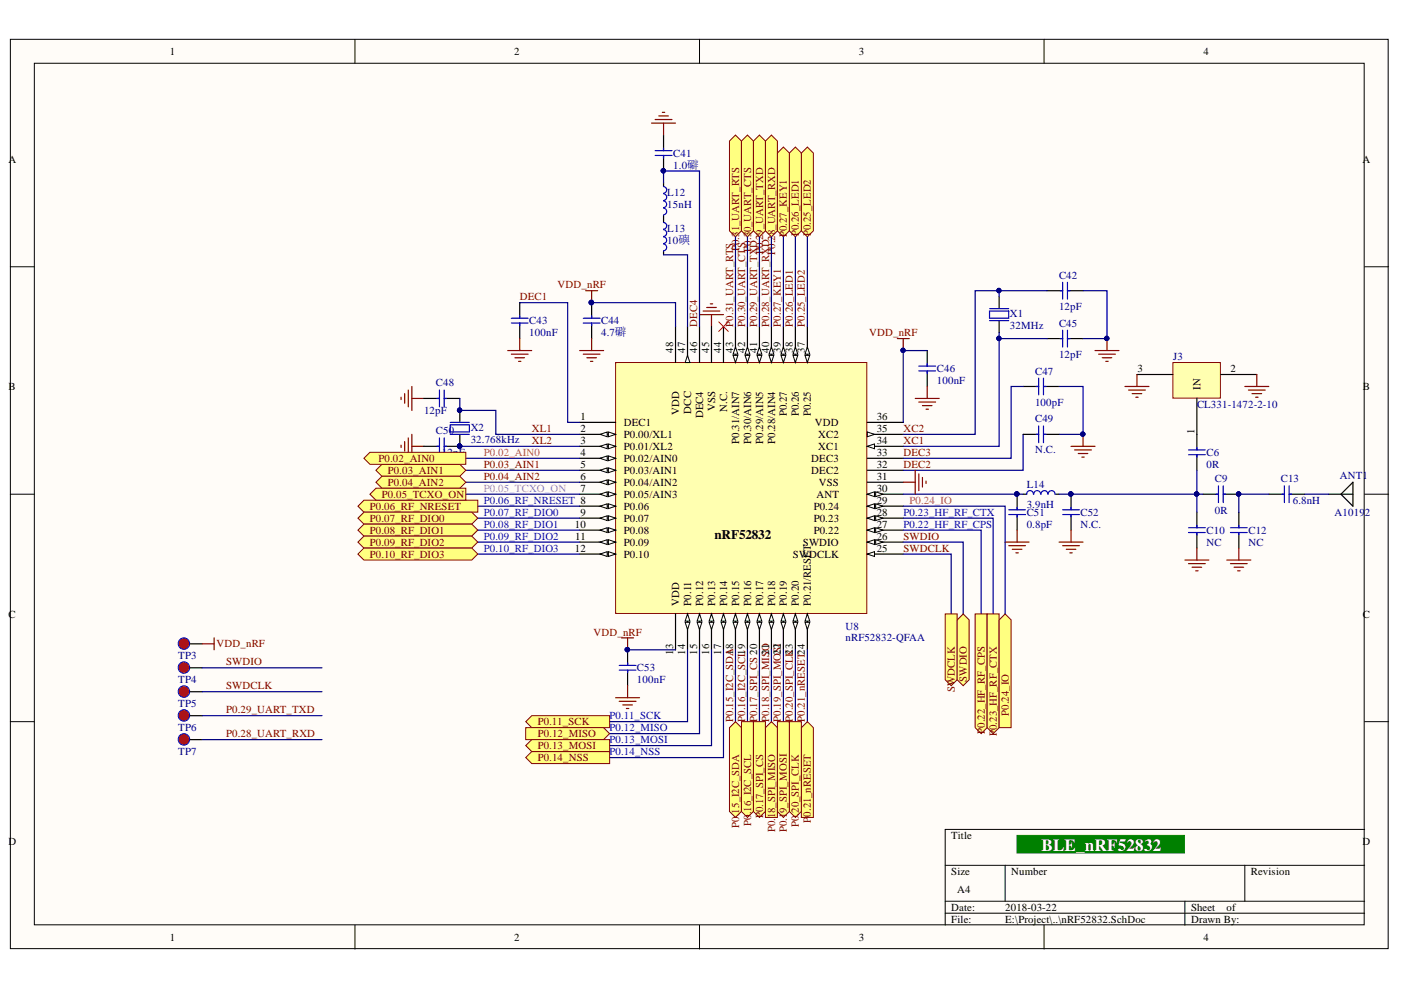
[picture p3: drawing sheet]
<svg xmlns="http://www.w3.org/2000/svg" width="297mm" height="210mm" viewBox="0 0 297 210" stroke-linecap="round" stroke-linejoin="round" font-family="sans-serif">
<defs><g id="words">
<text font-size="3.6" fill="#fff" x="220.8" y="180.4">BLE_nRF52832</text>
<text font-size="2.8" x="151.5" y="114.4">nRF52832</text>
<g font-size="2.3">
<text x="36" y="11.6">1</text>
<text x="109" y="11.6">2</text>
<text x="182.1" y="11.6">3</text>
<text x="255.1" y="11.6">4</text>
<text x="1.8" y="34.5">A</text>
<text x="288.9" y="34.5">A</text>
<text x="142.8" y="74.8" transform="rotate(-90 142.8 74.8)">48</text>
<text x="145.3" y="74.8" transform="rotate(-90 145.3 74.8)">47</text>
<text x="147.8" y="74.8" transform="rotate(-90 147.8 74.8)">46</text>
<text x="150.4" y="74.8" transform="rotate(-90 150.4 74.8)">45</text>
<text x="152.9" y="74.8" transform="rotate(-90 152.9 74.8)">44</text>
<text x="155.4" y="74.8" transform="rotate(-90 155.4 74.8)">43</text>
<text x="158" y="74.8" transform="rotate(-90 158 74.8)">42</text>
<text x="160.5" y="74.8" transform="rotate(-90 160.5 74.8)">41</text>
<text x="163" y="74.8" transform="rotate(-90 163 74.8)">40</text>
<text x="165.6" y="74.8" transform="rotate(-90 165.6 74.8)">39</text>
<text x="168.1" y="74.8" transform="rotate(-90 168.1 74.8)">38</text>
<text x="170.7" y="74.8" transform="rotate(-90 170.7 74.8)">37</text>
<text x="1.8" y="82.7">B</text>
<text x="241.2" y="78.9">3</text>
<text x="254.6" y="82.7" transform="rotate(-90 254.6 82.7)">IN</text>
<text x="260.9" y="78.9">2</text>
<text x="289" y="82.7">B</text>
<text x="123" y="89">1</text>
<text x="144" y="87.9" transform="rotate(-90 144 87.9)">VDD</text>
<text x="146.6" y="87.7" transform="rotate(-90 146.6 87.7)">DCC</text>
<text x="149.1" y="88.7" transform="rotate(-90 149.1 88.7)">DEC4</text>
<text x="151.6" y="87.2" transform="rotate(-90 151.6 87.2)">VSS</text>
<text x="154.2" y="87.3" transform="rotate(-90 154.2 87.3)">N.C.</text>
<text x="166.9" y="88.3" transform="rotate(-90 166.9 88.3)">P0.27</text>
<text x="169.4" y="88.3" transform="rotate(-90 169.4 88.3)">P0.26</text>
<text x="171.9" y="88.3" transform="rotate(-90 171.9 88.3)">P0.25</text>
<text x="185.9" y="89">36</text>
<text x="123" y="91.6">2</text>
<text x="123" y="94.1">3</text>
<text x="132.3" y="90.3">DEC1</text>
<text x="132.3" y="92.8">P0.00/XL1</text>
<text x="132.3" y="95.4">P0.01/XL2</text>
<text x="156.7" y="94.1" transform="rotate(-90 156.7 94.1)">P0.31/AIN7</text>
<text x="159.2" y="94.1" transform="rotate(-90 159.2 94.1)">P0.30/AIN6</text>
<text x="161.8" y="94.1" transform="rotate(-90 161.8 94.1)">P0.29/AIN5</text>
<text x="164.3" y="94.1" transform="rotate(-90 164.3 94.1)">P0.28/AIN4</text>
<text x="172.8" y="90.3">VDD</text>
<text x="173.5" y="95.4">XC1</text>
<text x="173.5" y="92.8">XC2</text>
<text x="185.9" y="94.1">34</text>
<text x="185.9" y="91.6">35</text>
<text x="253.3" y="92" transform="rotate(-90 253.3 92)">1</text>
<text x="123" y="96.6">4</text>
<text x="123" y="99.2">5</text>
<text x="123" y="101.7">6</text>
<text x="132.3" y="97.9">P0.02/AIN0</text>
<text x="132.3" y="100.4">P0.03/AIN1</text>
<text x="172" y="100.4">DEC2</text>
<text x="172" y="97.9">DEC3</text>
<text x="185.9" y="101.7">31</text>
<text x="185.9" y="99.2">32</text>
<text x="185.9" y="96.6">33</text>
<text x="123" y="104.3">7</text>
<text x="132.3" y="103">P0.04/AIN2</text>
<text x="132.3" y="105.6">P0.05/AIN3</text>
<text x="173.1" y="105.6">ANT</text>
<text x="173.6" y="103">VSS</text>
<text x="185.9" y="104.3">30</text>
<text x="185.9" y="106.9">29</text>
<text x="121.9" y="111.9">10</text>
<text x="123" y="109.4">9</text>
<text x="132.3" y="108.1">P0.06</text>
<text x="132.3" y="110.7">P0.07</text>
<text x="132.3" y="113.2">P0.08</text>
<text x="172.5" y="113.2">P0.22</text>
<text x="172.5" y="110.7">P0.23</text>
<text x="172.5" y="108.1">P0.24</text>
<text x="185.9" y="111.9">27</text>
<text x="185.9" y="109.4">28</text>
<text x="121.9" y="117">12</text>
<text x="121.9" y="114.5">11</text>
<text x="132.3" y="118.3">P0.10</text>
<text x="132.3" y="115.7">P0.09</text>
<text x="168.1" y="118.3">SWDCLK</text>
<text x="170.2" y="115.7">SWDIO</text>
<text x="185.9" y="117">25</text>
<text x="185.9" y="114.5">26</text>
<text x="1.8" y="130.9">C</text>
<text x="144" y="128.4" transform="rotate(-90 144 128.4)">VDD</text>
<text x="146.6" y="128.4" transform="rotate(-90 146.6 128.4)">P0.11</text>
<text x="149.1" y="128.4" transform="rotate(-90 149.1 128.4)">P0.12</text>
<text x="151.6" y="128.4" transform="rotate(-90 151.6 128.4)">P0.13</text>
<text x="154.2" y="128.4" transform="rotate(-90 154.2 128.4)">P0.14</text>
<text x="156.7" y="128.4" transform="rotate(-90 156.7 128.4)">P0.15</text>
<text x="159.2" y="128.4" transform="rotate(-90 159.2 128.4)">P0.16</text>
<text x="161.8" y="128.4" transform="rotate(-90 161.8 128.4)">P0.17</text>
<text x="164.3" y="128.4" transform="rotate(-90 164.3 128.4)">P0.18</text>
<text x="166.9" y="128.4" transform="rotate(-90 166.9 128.4)">P0.19</text>
<text x="169.4" y="128.4" transform="rotate(-90 169.4 128.4)">P0.20</text>
<text x="171.9" y="128.4" transform="rotate(-90 171.9 128.4)">P0.21/RESET</text>
<text x="289" y="130.9">C</text>
<text x="142.8" y="137.6" transform="rotate(-90 142.8 137.6)">3</text>
<text x="163" y="137.6" transform="rotate(-90 163 137.6)">1</text>
<text x="142.8" y="138.8" transform="rotate(-90 142.8 138.8)">1</text>
<text x="145.3" y="138.8" transform="rotate(-90 145.3 138.8)">14</text>
<text x="147.8" y="138.8" transform="rotate(-90 147.8 138.8)">15</text>
<text x="150.4" y="138.8" transform="rotate(-90 150.4 138.8)">16</text>
<text x="152.9" y="138.8" transform="rotate(-90 152.9 138.8)">17</text>
<text x="155.4" y="138.8" transform="rotate(-90 155.4 138.8)">18</text>
<text x="168.1" y="138.8" transform="rotate(-90 168.1 138.8)">23</text>
<text x="1.8" y="179.2">D</text>
<text x="201.7" y="177.9">Title</text>
<text x="288.9" y="179.2">D</text>
<text x="201.7" y="185.5">Size</text>
<text x="214.4" y="185.5">Number</text>
<text x="265.2" y="185.5">Revision</text>
<text x="203" y="189.3">A4</text>
<text x="201.7" y="193.1">Date:</text>
<text x="201.7" y="195.7">File:</text>
<text x="213.1" y="193.1">2018-03-22</text>
<text x="213.1" y="195.7">E:\Project\..\nRF52832.SchDoc</text>
<text x="252.5" y="193.1">Sheet</text>
<text x="252.5" y="195.7">Drawn By:</text>
<text x="260.1" y="193.1">of</text>
<text x="36" y="199.5">1</text>
<text x="109" y="199.5">2</text>
<text x="182.1" y="199.5">3</text>
<text x="255.1" y="199.5">4</text>
</g>
<g font-size="2.3" fill="#000080">
<text x="142.8" y="33.2">C41</text>
<text x="142.8" y="35.7">1.0礔</text>
<text x="141.5" y="41.6">L12</text>
<text x="141.5" y="44.2">15nH</text>
<text x="141.5" y="49.2">L13</text>
<text x="141.5" y="51.8">10礖</text>
<text x="224.5" y="59.1">C42</text>
<text x="224.5" y="65.7">12pF</text>
<text x="112.2" y="68.8">C43</text>
<text x="112.2" y="71.3">100nF</text>
<text x="127.4" y="68.8">C44</text>
<text x="127.4" y="71.3">4.7礔</text>
<text x="214.1" y="67.2">X1</text>
<text x="214.1" y="69.8">32MHz</text>
<text x="224.5" y="69.3">C45</text>
<text x="224.5" y="75.9">12pF</text>
<text x="248.7" y="76.4">J3</text>
<text x="92.4" y="81.9">C48</text>
<text x="198.7" y="78.9">C46</text>
<text x="198.7" y="81.4">100nF</text>
<text x="219.5" y="79.4">C47</text>
<text x="89.9" y="87.8">12pF</text>
<text x="219.5" y="86">100pF</text>
<text x="219.5" y="89.5">C49</text>
<text x="253.8" y="86.5">CL331-1472-2-10</text>
<text x="92.4" y="92.1">C50</text>
<text x="99.8" y="91.3">X2</text>
<text x="99.8" y="93.9">32.768kHz</text>
<text x="93.7" y="96.6">12pF</text>
<text x="219.5" y="96.1">N.C.</text>
<text x="255.8" y="96.6">C6</text>
<text x="255.8" y="99.2">0R</text>
<text x="284.1" y="101.5">ANT1</text>
<text x="217.7" y="103.6">L14</text>
<text x="217.7" y="107.6">3.9nH</text>
<text x="257.6" y="102.2">C9</text>
<text x="271.6" y="102.2">C13</text>
<text x="274.1" y="106.9">6.8nH</text>
<text x="217.7" y="109.4">C51</text>
<text x="217.7" y="111.9">0.8pF</text>
<text x="229.1" y="109.4">C52</text>
<text x="229.1" y="111.9">N.C.</text>
<text x="255.8" y="113.2">C10</text>
<text x="257.6" y="108.9">0R</text>
<text x="264.7" y="113.2">C12</text>
<text x="283" y="109.4">A1019</text>
<text x="289.4" y="109.4">2</text>
<text x="255.8" y="115.7">NC</text>
<text x="264.7" y="115.7">NC</text>
<text x="179.3" y="133.5">U8</text>
<text x="179.3" y="136">nRF52832-QFAA</text>
<text x="37.8" y="139.8">TP3</text>
<text x="135.1" y="142.3">C53</text>
<text x="37.8" y="150">TP5</text>
<text x="37.8" y="144.9">TP4</text>
<text x="135.1" y="144.9">100nF</text>
<text x="37.8" y="155">TP6</text>
<text x="37.8" y="160.1">TP7</text>
</g>
<g font-size="2.3" fill="#800000">
<text x="156.7" y="53.2" transform="rotate(-90 156.7 53.2)">P0.31_UART_RTS</text>
<text x="159.2" y="53.4" transform="rotate(-90 159.2 53.4)">P0.30_UART_CTS</text>
<text x="161.8" y="53.9" transform="rotate(-90 161.8 53.9)">P0.29_UART_TXD</text>
<text x="164.3" y="54" transform="rotate(-90 164.3 54)">P0.28_UART_RXD</text>
<text x="166.9" y="50.3" transform="rotate(-90 166.9 50.3)">P0.27_KEY1</text>
<text x="169.4" y="50.1" transform="rotate(-90 169.4 50.1)">P0.26_LED1</text>
<text x="171.9" y="50.1" transform="rotate(-90 171.9 50.1)">P0.25_LED2</text>
<text x="110.2" y="63.7">DEC1</text>
<text x="118.2" y="61.2">VDD_nRF</text>
<text x="147.8" y="69.3" transform="rotate(-90 147.8 69.3)">DEC4</text>
<text x="155.4" y="69.3" transform="rotate(-90 155.4 69.3)">P0.31_UART_RTS</text>
<text x="158" y="69.3" transform="rotate(-90 158 69.3)">P0.30_UART_CTS</text>
<text x="160.5" y="69.3" transform="rotate(-90 160.5 69.3)">P0.29_UART_TXD</text>
<text x="163" y="69.3" transform="rotate(-90 163 69.3)">P0.28_UART_RXD</text>
<text x="165.6" y="69.3" transform="rotate(-90 165.6 69.3)">P0.27_KEY1</text>
<text x="168.1" y="69.3" transform="rotate(-90 168.1 69.3)">P0.26_LED1</text>
<text x="170.7" y="69.3" transform="rotate(-90 170.7 69.3)">P0.25_LED2</text>
<text x="184.3" y="71.3">VDD_nRF</text>
<text x="112.7" y="94.1">XL2</text>
<text x="112.7" y="91.6">XL1</text>
<text x="191.5" y="94.1">XC1</text>
<text x="191.5" y="91.6">XC2</text>
<text x="80.3" y="97.9">P0.02_AIN0</text>
<text x="82.2" y="100.4">P0.03_AIN1</text>
<text x="102.6" y="99.2">P0.03_AIN1</text>
<text x="102.6" y="101.7">P0.04_AIN2</text>
<text x="191.5" y="96.6">DEC3</text>
<text x="191.5" y="99.2">DEC2</text>
<text x="80.9" y="105.6">P0.05_TCXO_ON</text>
<text x="82.2" y="103">P0.04_AIN2</text>
<text x="78.4" y="108.1">P0.06_RF_NRESET</text>
<text x="78.4" y="110.7">P0.07_RF_DIO0</text>
<text x="78.4" y="113.2">P0.08_RF_DIO1</text>
<text x="78.4" y="115.7">P0.09_RF_DIO2</text>
<text x="78.4" y="118.3">P0.10_RF_DIO3</text>
<text x="191.5" y="117">SWDCLK</text>
<text x="191.5" y="114.5">SWDIO</text>
<text x="45.9" y="137.3">VDD_nRF</text>
<text x="125.8" y="134.7">VDD_nRF</text>
<text x="48" y="141.1">SWDIO</text>
<text x="48" y="146.1">SWDCLK</text>
<text x="202.5" y="146.7" transform="rotate(-90 202.5 146.7)">SWDCLK</text>
<text x="205" y="144.5" transform="rotate(-90 205 144.5)">SWDIO</text>
<text x="48" y="151.2">P0.29_UART_TXD</text>
<text x="114" y="153.8">P0.11_SCK</text>
<text x="155.4" y="153" transform="rotate(-90 155.4 153)">P0.15_I2C_SDA</text>
<text x="158" y="153" transform="rotate(-90 158 153)">P0.16_I2C_SCL19</text>
<text x="160.5" y="153" transform="rotate(-90 160.5 153)">P0.17_SPI_CS 20</text>
<text x="163" y="153" transform="rotate(-90 163 153)">P0.18_SPI_MIS2O</text>
<text x="165.6" y="153" transform="rotate(-90 165.6 153)">P0.19_SPI_MO2S2I</text>
<text x="168.1" y="153" transform="rotate(-90 168.1 153)">P0.20_SPI_CLK</text>
<text x="170.7" y="153" transform="rotate(-90 170.7 153)">P0.21_nRESET24</text>
<text x="208.8" y="155.5" transform="rotate(-90 208.8 155.5)">P0.22_HF_RF_CPS</text>
<text x="213.9" y="151.7" transform="rotate(-90 213.9 151.7)">P0.24_IO</text>
<text x="48" y="156.3">P0.28_UART_RXD</text>
<text x="114" y="156.3">P0.12_MISO</text>
<text x="114" y="158.8">P0.13_MOSI</text>
<text x="114" y="161.4">P0.14_NSS</text>
<text x="211.3" y="156" transform="rotate(-90 211.3 156)">P0.23_HF_RF_CTX</text>
<text x="161.8" y="173.5" transform="rotate(-90 161.8 173.5)">P0.17_SPI_CS</text>
<text x="171.9" y="173.2" transform="rotate(-90 171.9 173.2)">0.21_nRESET</text>
<text x="156.7" y="175.5" transform="rotate(-90 156.7 175.5)">P0.15_I2C_SDA</text>
<text x="159.2" y="175" transform="rotate(-90 159.2 175)">P0.16_I2C_SCL</text>
<text x="164.3" y="176.5" transform="rotate(-90 164.3 176.5)">P0.18_SPI_MISO</text>
<text x="166.9" y="176.5" transform="rotate(-90 166.9 176.5)">P0.19_SPI_MOSI</text>
<text x="169.4" y="175.3" transform="rotate(-90 169.4 175.3)">P0.20_SPI_CLK</text>
<text x="171.9" y="174.5" transform="rotate(-90 171.9 174.5)">P</text>
</g>
<g font-size="2.3" fill="#da2467">
<text x="102.6" y="96.6">P0.02_AIN0</text>
<text x="192.8" y="106.9">P0.24_IO</text>
</g>
<g font-size="2.3" fill="#00f">
<text x="102.6" y="106.9">P0.06_RF_NRESET 8</text>
<text x="102.6" y="109.4">P0.07_RF_DIO0</text>
<text x="102.6" y="111.9">P0.08_RF_DIO1</text>
<text x="191.5" y="111.9">P0.22_HF_RF_CPS</text>
<text x="191.5" y="109.4">P0.23_HF_RF_CTX</text>
<text x="102.6" y="117">P0.10_RF_DIO3</text>
<text x="102.6" y="114.5">P0.09_RF_DIO2</text>
<text x="129.2" y="152.5">P0.11_SCK</text>
<text x="129.2" y="155">P0.12_MISO</text>
<text x="129.2" y="157.6">P0.13_MOSI</text>
<text x="129.2" y="160.1">P0.14_NSS</text>
</g>
<text font-size="2.3" fill="#f0f" x="102.6" y="104.3">P0.05_TCXO_ON</text>
</g></defs>
<g fill="#fffcf8" stroke="#000" stroke-width=".21">
<path d="M2.2 8.3h292.1v192.8h-292.1z"/>
<path d="M7.3 13.4h281.9v182.7h-281.9z"/>
</g>
<g fill="none" stroke="#000" stroke-width=".21">
<path d="M75.3 8.3v5.1M148.3 8.3v5.1M221.4 8.3v5.1M2.2 56.6h5.1M289.3 56.6h5.1M2.2 104.8h5.1M289.3 104.8h5.1M2.2 153h5.1M289.3 153h5.1M289.3 175.9h-88.9v20.3M75.3 196.2v5M148.3 196.2v5"/>
<path d="M200.4 183.5h88.9M200.4 191.1h88.9M200.4 193.6h88.9M213.1 183.5v7.6M221.4 196.2v5M251.2 191.1v5.1M263.9 183.5v7.6"/>
</g>
<circle cx="39" cy="156.8" r="1.22" fill="#ee0e22" stroke="#00f" stroke-width=".21"/>
<path d="M40.3 156.8h2.6" fill="none" stroke="#000" stroke-width=".25"/>
<path d="M42.9 156.8h25.4" fill="none" stroke="#000080" stroke-width=".25"/>
<circle cx="39" cy="151.7" r="1.22" fill="#ee0e22" stroke="#00f" stroke-width=".21"/>
<path d="M40.3 151.7h2.6" fill="none" stroke="#000" stroke-width=".25"/>
<path d="M42.9 151.7h25.4" fill="none" stroke="#000080" stroke-width=".25"/>
<circle cx="39" cy="146.6" r="1.23" fill="#ee0e22" stroke="#00f" stroke-width=".21"/>
<path d="M40.3 146.7h2.6" fill="none" stroke="#000" stroke-width=".25"/>
<circle cx="39" cy="141.5" r="1.22" fill="#ee0e22" stroke="#00f" stroke-width=".21"/>
<path d="M40.3 141.6h2.6" fill="none" stroke="#000" stroke-width=".25"/>
<path d="M248.7 76.9h10v7.5h-10z" fill="#ffffb0" stroke="#800000" stroke-width=".21"/>
<g fill="none" stroke="#000" stroke-width=".25">
<path d="M140.7 28.6v3.3M140.7 33v3.3M140.7 38.8v.8M140.7 45.6v1.6M140.7 53.3v.7M110.2 64.2v3.3M110.2 68.5v3.3M125.4 64.2v3.3M125.4 68.5v3.3M196.6 74.3v3.3M196.6 78.6v3.3M211.8 62.9v2.5"/>
<path d="M211.8 68v2.5M222 71.8h3.3M222 61.6h3.3M226.3 71.8h3.3M226.3 61.6h3.3M241.1 79.4h7.6M258.8 79.4h7.7M97.5 87v2.6M97.5 92.1v2.5M216.9 81.9h3.3M221.2 81.9h3.3M253.8 84.5v7.6"/>
<path d="M215.6 104.8v3.3M215.6 109.1v3.3M216.9 104.8h.8M223.8 104.8h.7M227.1 104.8v3.3M227.1 109.1v3.3M133.1 137.8v3.3M133.1 142.1v3.3"/>
</g>
<g fill="none" stroke="#800000" stroke-width=".25">
<path d="M107.7 74.3h5M108.4 75.1h3.6M109.2 75.9h2M109.9 76.6h.5M110.2 71.8v2.5M122.9 74.3h5.1M123.7 75.1h3.5M124.2 61.6h2.5M124.4 75.9h2.1M125.2 76.6h.5M125.4 61.6v2.6M125.4 71.8v2.5"/>
<path d="M148.3 66.7h5.1M149.1 66h3.5M149.8 65.2h2.1M150.6 64.4h.5M150.8 66.7v2.6M85 84.2v.5M85 94.4v.5M85.8 83.5v2M85.8 93.6v2M86.6 82.7v3.6M86.6 92.9v3.5M87.3 81.9v5.1"/>
<path d="M87.3 92.1v5.1M87.3 84.5h2.6M87.3 94.6h2.6M227.1 94.6h5.1M227.8 95.4h3.6M228.6 96.2h2M229.4 96.9h.5M229.6 92.1v2.5M213.1 114.9h5.1M213.9 115.7h3.5M214.6 116.5h2.1M215.4 117.2h.5"/>
<path d="M215.6 112.4v2.5M224.5 114.9h5.1M225.3 115.7h3.6M226.1 116.5h2M226.8 117.2h.5M227.1 112.4v2.5M131.8 135.2h2.5M133.1 135.2v2.6M130.5 147.9h5.1M131.3 148.7h3.5M132 149.5h2.1M132.8 150.2h.5"/>
<path d="M133.1 145.4v2.5"/>
</g>
<g fill="#000080" stroke="#000080" stroke-width=".21">
<circle cx="227" cy="104.7" r=".46"/>
<circle cx="97.4" cy="87" r=".46"/>
<circle cx="97.4" cy="94.6" r=".46"/>
<circle cx="125.4" cy="64.1" r=".47"/>
<circle cx="133" cy="137.7" r=".46"/>
<circle cx="140.6" cy="36.2" r=".46"/>
<circle cx="215.6" cy="104.7" r=".46"/>
<circle cx="229.6" cy="92" r=".46"/>
</g>
<g fill="none" stroke="#00f" stroke-width=".25">
<path d="M138.9 33h3.6M138.9 31.9h3.6M140.7 39.6a.71 .71 0 0 1 .6 .7 .71 .71 0 0 1-.6 .7M140.7 31.4v.5M140.7 33v.5M140.7 47.2a.71 .71 0 0 1 .6 .7 .71 .71 0 0 1-.6 .7M140.7 48.7a.72 .72 0 0 1 .6 .7 .72 .72 0 0 1-.6 .7M140.7 50.2a.71 .71 0 0 1 .6 .7 .71 .71 0 0 1-.6 .7M140.7 51.7a.71 .71 0 0 1 .6 .8 .71 .71 0 0 1-.6 .7M140.7 41.1a.72 .72 0 0 1 .6 .7 .72 .72 0 0 1-.6 .7M140.7 42.6a.71 .71 0 0 1 .6 .7 .71 .71 0 0 1-.6 .7M140.7 44.1a.71 .71 0 0 1 .6 .7 .71 .71 0 0 1-.6 .7"/>
<path d="M225.3 59.9v3.5M226.3 59.9v3.5M108.4 68.5h3.6M108.4 67.5h3.6M110.2 67v.5M110.2 68.5v.5M123.7 68.5h3.5M123.7 67.5h3.5M125.4 67v.5M125.4 68.5v.5M194.8 78.6h3.6M194.8 77.6h3.6"/>
<path d="M196.6 77.1v.5M196.6 78.6v.5M209.8 66h4.1v1.5h-4.1zM209.8 68h4.1M209.8 65.4h4.1M224.8 71.8h.5M224.8 61.6h.5M225.3 70v3.6M226.3 70v3.6M226.3 71.8h.5M226.3 61.6h.5M95.5 90.1h4v1.5h-4z"/>
<path d="M95.5 89.6h4M95.5 92.1h4M219.7 81.9h.5M220.2 80.2v3.5M221.2 80.2v3.5M221.2 81.9h.5M213.9 109.1h3.5M213.9 108.1h3.5M215.6 107.6v.5M215.6 109.1v.5M219.1 104.8a.71 .71 0 0 0-.7-.8 .71 .71 0 0 0-.7 .8M220.6 104.8a.72 .72 0 0 0-.7-.8 .72 .72 0 0 0-.7 .8"/>
<path d="M222.2 104.8a.71 .71 0 0 0-.8-.8 .71 .71 0 0 0-.7 .8M223.7 104.8a.72 .72 0 0 0-.8-.8 .72 .72 0 0 0-.7 .8M225.3 109.1h3.6M225.3 108.1h3.6M227.1 107.6v.5M227.1 109.1v.5M131.3 142.1h3.5M131.3 141.1h3.5M133.1 140.6v.5M133.1 142.1v.5"/>
</g>
<path d="M130.5 76.9h53.3v53.2h-53.3z" fill="#ffffb0" stroke="#800000" stroke-width=".21"/>
<path d="M122.9 89.6h7.6M122.9 117.5h7.6" fill="none" stroke="#000" stroke-width=".25"/>
<path d="M129 117l1.5 .5-1.5 .5z" fill="#fffcf8"/>
<path d="M129 117l1.5 .5-1.5 .5z" fill="none" stroke="#000" stroke-width=".21"/>
<path d="M127.2 117.5l1.5-.5v1z" fill="#fffcf8"/>
<path d="M127.2 117.5l1.5-.5v1z" fill="none" stroke="#000" stroke-width=".21"/>
<path d="M183.9 102.2h7.6M183.9 104.8h7.6M143.2 130.2v7.6" fill="none" stroke="#000" stroke-width=".25"/>
<path d="M183.9 104.8l1.5-.5v1z" fill="#fffcf8"/>
<path d="M183.9 104.8l1.5-.5v1z" fill="none" stroke="#000" stroke-width=".21"/>
<path d="M185.7 104.3l1.5 .5-1.5 .5z" fill="#fffcf8"/>
<path d="M185.7 104.3l1.5 .5-1.5 .5z" fill="none" stroke="#000" stroke-width=".21"/>
<path d="M183.9 99.7h7.6M183.9 97.2h7.6M183.9 94.6h7.6" fill="none" stroke="#000" stroke-width=".25"/>
<path d="M183.9 94.6l1.5-.5v1z" fill="#fffcf8"/>
<path d="M183.9 94.6l1.5-.5v1z" fill="none" stroke="#000" stroke-width=".21"/>
<path d="M183.9 92.1h7.6" fill="none" stroke="#000" stroke-width=".25"/>
<path d="M183.9 91.6l1.5 .5-1.5 .5z" fill="#fffcf8"/>
<path d="M183.9 91.6l1.5 .5-1.5 .5z" fill="none" stroke="#000" stroke-width=".21"/>
<path d="M171.2 69.3v7.6M183.9 89.6h7.6" fill="none" stroke="#000" stroke-width=".25"/>
<path d="M170.7 75.3h1l-.5 1.6z" fill="#fffcf8"/>
<path d="M170.7 75.3h1l-.5 1.6z" fill="none" stroke="#000" stroke-width=".21"/>
<path d="M171.2 73.6l.5 1.5h-1z" fill="#fffcf8"/>
<path d="M171.2 73.6l.5 1.5h-1z" fill="none" stroke="#000" stroke-width=".21"/>
<path d="M168.6 69.3v7.6" fill="none" stroke="#000" stroke-width=".25"/>
<path d="M168.1 75.3h1l-.5 1.6z" fill="#fffcf8"/>
<path d="M168.1 75.3h1l-.5 1.6z" fill="none" stroke="#000" stroke-width=".21"/>
<path d="M168.6 73.6l.5 1.5h-1z" fill="#fffcf8"/>
<path d="M168.6 73.6l.5 1.5h-1z" fill="none" stroke="#000" stroke-width=".21"/>
<path d="M122.9 92.1h7.6" fill="none" stroke="#000" stroke-width=".25"/>
<path d="M129 91.6l1.5 .5-1.5 .5z" fill="#fffcf8"/>
<path d="M129 91.6l1.5 .5-1.5 .5z" fill="none" stroke="#000" stroke-width=".21"/>
<path d="M127.2 92.1l1.5-.5v1z" fill="#fffcf8"/>
<path d="M127.2 92.1l1.5-.5v1z" fill="none" stroke="#000" stroke-width=".21"/>
<path d="M122.9 94.6h7.6" fill="none" stroke="#000" stroke-width=".25"/>
<path d="M129 94.1l1.5 .5-1.5 .5z" fill="#fffcf8"/>
<path d="M129 94.1l1.5 .5-1.5 .5z" fill="none" stroke="#000" stroke-width=".21"/>
<path d="M127.2 94.6l1.5-.5v1z" fill="#fffcf8"/>
<path d="M127.2 94.6l1.5-.5v1z" fill="none" stroke="#000" stroke-width=".21"/>
<path d="M122.9 97.2h7.6" fill="none" stroke="#000" stroke-width=".25"/>
<path d="M129 96.7l1.5 .5-1.5 .5z" fill="#fffcf8"/>
<path d="M129 96.7l1.5 .5-1.5 .5z" fill="none" stroke="#000" stroke-width=".21"/>
<path d="M127.2 97.2l1.5-.5v1z" fill="#fffcf8"/>
<path d="M127.2 97.2l1.5-.5v1z" fill="none" stroke="#000" stroke-width=".21"/>
<path d="M122.9 99.7h7.6" fill="none" stroke="#000" stroke-width=".25"/>
<path d="M129 99.2l1.5 .5-1.5 .5z" fill="#fffcf8"/>
<path d="M129 99.2l1.5 .5-1.5 .5z" fill="none" stroke="#000" stroke-width=".21"/>
<path d="M127.2 99.7l1.5-.5v1z" fill="#fffcf8"/>
<path d="M127.2 99.7l1.5-.5v1z" fill="none" stroke="#000" stroke-width=".21"/>
<path d="M122.9 102.2h7.6" fill="none" stroke="#000" stroke-width=".25"/>
<path d="M129 101.7l1.5 .5-1.5 .6z" fill="#fffcf8"/>
<path d="M129 101.7l1.5 .5-1.5 .6z" fill="none" stroke="#000" stroke-width=".21"/>
<path d="M127.2 102.2l1.5-.5v1.1z" fill="#fffcf8"/>
<path d="M127.2 102.2l1.5-.5v1.1z" fill="none" stroke="#000" stroke-width=".21"/>
<path d="M122.9 104.8h7.6" fill="none" stroke="#000" stroke-width=".25"/>
<path d="M129 104.3l1.5 .5-1.5 .5z" fill="#fffcf8"/>
<path d="M129 104.3l1.5 .5-1.5 .5z" fill="none" stroke="#000" stroke-width=".21"/>
<path d="M127.2 104.8l1.5-.5v1z" fill="#fffcf8"/>
<path d="M127.2 104.8l1.5-.5v1z" fill="none" stroke="#000" stroke-width=".21"/>
<path d="M122.9 107.3h7.6" fill="none" stroke="#000" stroke-width=".25"/>
<path d="M129 106.8l1.5 .5-1.5 .5z" fill="#fffcf8"/>
<path d="M129 106.8l1.5 .5-1.5 .5z" fill="none" stroke="#000" stroke-width=".21"/>
<path d="M127.2 107.3l1.5-.5v1z" fill="#fffcf8"/>
<path d="M127.2 107.3l1.5-.5v1z" fill="none" stroke="#000" stroke-width=".21"/>
<path d="M122.9 109.9h7.6" fill="none" stroke="#000" stroke-width=".25"/>
<path d="M129 109.4l1.5 .5-1.5 .5z" fill="#fffcf8"/>
<path d="M129 109.4l1.5 .5-1.5 .5z" fill="none" stroke="#000" stroke-width=".21"/>
<path d="M127.2 109.9l1.5-.5v1z" fill="#fffcf8"/>
<path d="M127.2 109.9l1.5-.5v1z" fill="none" stroke="#000" stroke-width=".21"/>
<path d="M122.9 112.4h7.6" fill="none" stroke="#000" stroke-width=".25"/>
<path d="M129 111.9l1.5 .5-1.5 .5z" fill="#fffcf8"/>
<path d="M129 111.9l1.5 .5-1.5 .5z" fill="none" stroke="#000" stroke-width=".21"/>
<path d="M127.2 112.4l1.5-.5v1z" fill="#fffcf8"/>
<path d="M127.2 112.4l1.5-.5v1z" fill="none" stroke="#000" stroke-width=".21"/>
<path d="M122.9 114.9h7.6" fill="none" stroke="#000" stroke-width=".25"/>
<path d="M129 114.4l1.5 .5-1.5 .5z" fill="#fffcf8"/>
<path d="M129 114.4l1.5 .5-1.5 .5z" fill="none" stroke="#000" stroke-width=".21"/>
<path d="M127.2 114.9l1.5-.5v1z" fill="#fffcf8"/>
<path d="M127.2 114.9l1.5-.5v1z" fill="none" stroke="#000" stroke-width=".21"/>
<path d="M145.8 130.2v7.6" fill="none" stroke="#000" stroke-width=".25"/>
<path d="M145.8 130.2l.5 1.5h-1z" fill="#fffcf8"/>
<path d="M145.8 130.2l.5 1.5h-1z" fill="none" stroke="#000" stroke-width=".21"/>
<path d="M145.3 131.9h1l-.5 1.6z" fill="#fffcf8"/>
<path d="M145.3 131.9h1l-.5 1.6z" fill="none" stroke="#000" stroke-width=".21"/>
<path d="M148.3 130.2v7.6" fill="none" stroke="#000" stroke-width=".25"/>
<path d="M148.3 130.2l.5 1.5h-1z" fill="#fffcf8"/>
<path d="M148.3 130.2l.5 1.5h-1z" fill="none" stroke="#000" stroke-width=".21"/>
<path d="M147.8 131.9h1l-.5 1.6z" fill="#fffcf8"/>
<path d="M147.8 131.9h1l-.5 1.6z" fill="none" stroke="#000" stroke-width=".21"/>
<path d="M150.8 130.2v7.6" fill="none" stroke="#000" stroke-width=".25"/>
<path d="M150.8 130.2l.6 1.5h-1.1z" fill="#fffcf8"/>
<path d="M150.8 130.2l.6 1.5h-1.1z" fill="none" stroke="#000" stroke-width=".21"/>
<path d="M150.3 131.9h1.1l-.6 1.6z" fill="#fffcf8"/>
<path d="M150.3 131.9h1.1l-.6 1.6z" fill="none" stroke="#000" stroke-width=".21"/>
<path d="M153.4 130.2v7.6" fill="none" stroke="#000" stroke-width=".25"/>
<path d="M153.4 130.2l.5 1.5h-1z" fill="#fffcf8"/>
<path d="M153.4 130.2l.5 1.5h-1z" fill="none" stroke="#000" stroke-width=".21"/>
<path d="M152.9 131.9h1l-.5 1.6z" fill="#fffcf8"/>
<path d="M152.9 131.9h1l-.5 1.6z" fill="none" stroke="#000" stroke-width=".21"/>
<path d="M166.1 69.3v7.6" fill="none" stroke="#000" stroke-width=".25"/>
<path d="M165.6 75.3h1l-.5 1.6z" fill="#fffcf8"/>
<path d="M165.6 75.3h1l-.5 1.6z" fill="none" stroke="#000" stroke-width=".21"/>
<path d="M166.1 73.6l.5 1.5h-1z" fill="#fffcf8"/>
<path d="M166.1 73.6l.5 1.5h-1z" fill="none" stroke="#000" stroke-width=".21"/>
<path d="M163.6 69.3v7.6" fill="none" stroke="#000" stroke-width=".25"/>
<path d="M163 75.3h1.1l-.5 1.6z" fill="#fffcf8"/>
<path d="M163 75.3h1.1l-.5 1.6z" fill="none" stroke="#000" stroke-width=".21"/>
<path d="M163.6 73.6l.5 1.5h-1.1z" fill="#fffcf8"/>
<path d="M163.6 73.6l.5 1.5h-1.1z" fill="none" stroke="#000" stroke-width=".21"/>
<path d="M161 69.3v7.6" fill="none" stroke="#000" stroke-width=".25"/>
<path d="M160.5 75.3h1l-.5 1.6z" fill="#fffcf8"/>
<path d="M160.5 75.3h1l-.5 1.6z" fill="none" stroke="#000" stroke-width=".21"/>
<path d="M161 73.6l.5 1.5h-1z" fill="#fffcf8"/>
<path d="M161 73.6l.5 1.5h-1z" fill="none" stroke="#000" stroke-width=".21"/>
<path d="M158.5 69.3v7.6" fill="none" stroke="#000" stroke-width=".25"/>
<path d="M158 75.3h1l-.5 1.6z" fill="#fffcf8"/>
<path d="M158 75.3h1l-.5 1.6z" fill="none" stroke="#000" stroke-width=".21"/>
<path d="M158.5 73.6l.5 1.5h-1z" fill="#fffcf8"/>
<path d="M158.5 73.6l.5 1.5h-1z" fill="none" stroke="#000" stroke-width=".21"/>
<path d="M155.9 69.3v7.6" fill="none" stroke="#000" stroke-width=".25"/>
<path d="M155.4 75.3h1l-.5 1.6z" fill="#fffcf8"/>
<path d="M155.4 75.3h1l-.5 1.6z" fill="none" stroke="#000" stroke-width=".21"/>
<path d="M155.9 73.6l.5 1.5h-1z" fill="#fffcf8"/>
<path d="M155.9 73.6l.5 1.5h-1z" fill="none" stroke="#000" stroke-width=".21"/>
<path d="M143.2 69.3v7.6M145.8 69.3v7.6M148.3 69.3v7.6M150.8 69.3v7.6M153.4 69.3v7.6" fill="none" stroke="#000" stroke-width=".25"/>
<path d="M145.8 75.3l.5 1.6h-1z" fill="#fffcf8"/>
<path d="M145.8 75.3l.5 1.6h-1z" fill="none" stroke="#000" stroke-width=".21"/>
<path d="M183.9 117.5h7.6" fill="none" stroke="#000" stroke-width=".25"/>
<path d="M183.9 117.5l1.5-.5v1z" fill="#fffcf8"/>
<path d="M183.9 117.5l1.5-.5v1z" fill="none" stroke="#000" stroke-width=".21"/>
<path d="M183.9 114.9h7.6" fill="none" stroke="#000" stroke-width=".25"/>
<path d="M183.9 114.9l1.5-.5v1z" fill="#fffcf8"/>
<path d="M183.9 114.9l1.5-.5v1z" fill="none" stroke="#000" stroke-width=".21"/>
<path d="M185.7 114.4l1.5 .5-1.5 .5z" fill="#fffcf8"/>
<path d="M185.7 114.4l1.5 .5-1.5 .5z" fill="none" stroke="#000" stroke-width=".21"/>
<path d="M183.9 112.4h7.6" fill="none" stroke="#000" stroke-width=".25"/>
<path d="M183.9 112.4l1.5-.5v1z" fill="#fffcf8"/>
<path d="M183.9 112.4l1.5-.5v1z" fill="none" stroke="#000" stroke-width=".21"/>
<path d="M185.7 111.9l1.5 .5-1.5 .5z" fill="#fffcf8"/>
<path d="M185.7 111.9l1.5 .5-1.5 .5z" fill="none" stroke="#000" stroke-width=".21"/>
<path d="M183.9 109.9h7.6" fill="none" stroke="#000" stroke-width=".25"/>
<path d="M183.9 109.9l1.5-.5v1z" fill="#fffcf8"/>
<path d="M183.9 109.9l1.5-.5v1z" fill="none" stroke="#000" stroke-width=".21"/>
<path d="M185.7 109.4l1.5 .5-1.5 .5z" fill="#fffcf8"/>
<path d="M185.7 109.4l1.5 .5-1.5 .5z" fill="none" stroke="#000" stroke-width=".21"/>
<path d="M183.9 107.3h7.6" fill="none" stroke="#000" stroke-width=".25"/>
<path d="M183.9 107.3l1.5-.5v1z" fill="#fffcf8"/>
<path d="M183.9 107.3l1.5-.5v1z" fill="none" stroke="#000" stroke-width=".21"/>
<path d="M185.7 106.8l1.5 .5-1.5 .5z" fill="#fffcf8"/>
<path d="M185.7 106.8l1.5 .5-1.5 .5z" fill="none" stroke="#000" stroke-width=".21"/>
<path d="M155.9 130.2v7.6" fill="none" stroke="#000" stroke-width=".25"/>
<path d="M155.9 130.2l.5 1.5h-1z" fill="#fffcf8"/>
<path d="M155.9 130.2l.5 1.5h-1z" fill="none" stroke="#000" stroke-width=".21"/>
<path d="M155.4 131.9h1l-.5 1.6z" fill="#fffcf8"/>
<path d="M155.4 131.9h1l-.5 1.6z" fill="none" stroke="#000" stroke-width=".21"/>
<path d="M158.5 130.2v7.6" fill="none" stroke="#000" stroke-width=".25"/>
<path d="M158.5 130.2l.5 1.5h-1z" fill="#fffcf8"/>
<path d="M158.5 130.2l.5 1.5h-1z" fill="none" stroke="#000" stroke-width=".21"/>
<path d="M158 131.9h1l-.5 1.6z" fill="#fffcf8"/>
<path d="M158 131.9h1l-.5 1.6z" fill="none" stroke="#000" stroke-width=".21"/>
<path d="M161 130.2v7.6" fill="none" stroke="#000" stroke-width=".25"/>
<path d="M161 130.2l.5 1.5h-1z" fill="#fffcf8"/>
<path d="M161 130.2l.5 1.5h-1z" fill="none" stroke="#000" stroke-width=".21"/>
<path d="M160.5 131.9h1l-.5 1.6z" fill="#fffcf8"/>
<path d="M160.5 131.9h1l-.5 1.6z" fill="none" stroke="#000" stroke-width=".21"/>
<path d="M163.6 130.2v7.6" fill="none" stroke="#000" stroke-width=".25"/>
<path d="M163.6 130.2l.5 1.5h-1.1z" fill="#fffcf8"/>
<path d="M163.6 130.2l.5 1.5h-1.1z" fill="none" stroke="#000" stroke-width=".21"/>
<path d="M163 131.9h1.1l-.5 1.6z" fill="#fffcf8"/>
<path d="M163 131.9h1.1l-.5 1.6z" fill="none" stroke="#000" stroke-width=".21"/>
<path d="M168.6 130.2v7.6" fill="none" stroke="#000" stroke-width=".25"/>
<path d="M168.6 130.2l.5 1.5h-1z" fill="#fffcf8"/>
<path d="M168.6 130.2l.5 1.5h-1z" fill="none" stroke="#000" stroke-width=".21"/>
<path d="M168.1 131.9h1l-.5 1.6z" fill="#fffcf8"/>
<path d="M168.1 131.9h1l-.5 1.6z" fill="none" stroke="#000" stroke-width=".21"/>
<path d="M171.2 130.2v7.6" fill="none" stroke="#000" stroke-width=".25"/>
<path d="M171.2 130.2l.5 1.5h-1z" fill="#fffcf8"/>
<path d="M171.2 130.2l.5 1.5h-1z" fill="none" stroke="#000" stroke-width=".21"/>
<path d="M170.7 131.9h1l-.5 1.6z" fill="#fffcf8"/>
<path d="M170.7 131.9h1l-.5 1.6z" fill="none" stroke="#000" stroke-width=".21"/>
<path d="M166.1 130.2v7.6" fill="none" stroke="#000" stroke-width=".25"/>
<path d="M166.1 130.2l.5 1.5h-1z" fill="#fffcf8"/>
<path d="M166.1 130.2l.5 1.5h-1z" fill="none" stroke="#000" stroke-width=".21"/>
<path d="M165.6 131.9h1l-.5 1.6z" fill="#fffcf8"/>
<path d="M165.6 131.9h1l-.5 1.6z" fill="none" stroke="#000" stroke-width=".21"/>
<g fill="none" stroke="#800000" stroke-width=".25">
<path d="M190.2 71.8h2.6M191.5 71.8v2.5M232.2 74.3h5M232.9 75.1h3.6M233.7 75.9h2M234.5 76.6h.5M234.7 71.8v2.5M241.1 79.4v2.5M266.5 79.4v2.5M194 84.5h5.1M194 99.7v5.1M194.8 85.2h3.6"/>
<path d="M195.6 86h2M196.3 86.8h.5M196.6 81.9v2.6M238.5 81.9h5.1M239.3 82.7h3.5M240 83.5h2.1M240.8 84.2h.5M263.9 81.9h5.1M264.7 82.7h3.5M265.5 83.5h2M266.2 84.2h.5M191.5 102.2h2.5"/>
<path d="M194.8 100.5v3.5M195.6 101.2v2.1M196.3 102v.5"/>
</g>
<g fill="#000080" stroke="#000080" stroke-width=".21">
<circle cx="191.5" cy="74.3" r=".46"/>
<circle cx="215.6" cy="104.7" r=".46"/>
<circle cx="125.4" cy="64.1" r=".47"/>
<circle cx="133" cy="137.7" r=".46"/>
<circle cx="140.6" cy="36.2" r=".46"/>
<circle cx="234.6" cy="71.8" r=".46"/>
<circle cx="211.8" cy="61.6" r=".46"/>
<circle cx="211.8" cy="71.8" r=".46"/>
<circle cx="229.6" cy="92" r=".46"/>
<circle cx="97.4" cy="94.6" r=".46"/>
<circle cx="97.4" cy="87" r=".46"/>
</g>
<g fill="none" stroke="#000080" stroke-width=".25">
<path d="M140.7 38.8v-2.5h7.6v33M140.7 54h5.1v15.3M110.2 64.2h10.2v25.4h2.5M125.4 64.2h17.8v5.1M196.6 74.3h-5.1v15.3M211.8 61.6v1.3M211.8 70.5v1.3M222 61.6h-15.2v30.5h-15.3M222 71.8h-10.2v22.8h-20.3M229.6 61.6h5.1v10.2h-5.1M97.5 84.5v2.5h7.6v5.1h17.8M216.9 92.1v7.6h-25.4"/>
<path d="M216.9 81.9h-2.5v15.3h-22.9M224.5 81.9h5.1v10.2h-5.1M191.5 104.8h25.4M191.5 117.5h10.2v12.7M191.5 114.9h12.7v15.3M191.5 112.4h16.5v17.8M191.5 109.9h19.1v20.3M133.1 137.8h10.1"/>
</g>
<path d="M152.4 68.2l2 2.1M154.4 68.2l-2 2.1" fill="none" stroke="#f00" stroke-width=".21"/>
<path d="M89.9 84.5h3.3M89.9 94.6h3.3M94.2 84.5h3.3M94.2 94.6h3.3M216.9 92.1h3.3M221.2 92.1h3.3" fill="none" stroke="#000" stroke-width=".25"/>
<path d="M92.7 84.5h.5M92.7 94.6h.5M93.2 82.7v3.6M93.2 92.9v3.5M94.2 82.7v3.6M94.2 92.9v3.5M94.2 84.5h.5M94.2 94.6h.5M219.7 92.1h.5M220.2 90.3v3.6M221.2 90.3v3.6M221.2 92.1h.5" fill="none" stroke="#00f" stroke-width=".25"/>
<g fill="#ffff80" stroke="#800000" stroke-width=".21">
<path d="M200.4 130.2h2.5v13.9l-1.2 1.3-1.3-1.3z" fill-rule="evenodd"/>
<path d="M202.9 131.4l1.3-1.2 1.3 1.2v12.7l-1.3 1.3-1.3-1.3z" fill-rule="evenodd"/>
<path d="M206.8 130.2h2.5v24.1l-1.3 1.2-1.2-1.2z" fill-rule="evenodd"/>
<path d="M209.3 130.2h2.5v24.1l-1.2 1.2-1.3-1.2z" fill-rule="evenodd"/>
</g>
<g fill="none" stroke="#000080" stroke-width=".25">
<path d="M98.8 99.7h24.1M98.8 97.2h24.1M98.8 104.8h24.1M98.8 102.2h24.1M101.3 117.5h21.6M101.3 114.9h21.6M101.3 112.4h21.6M101.3 109.9h21.6M101.3 107.3h21.6M155.9 137.8v15.2M158.5 137.8v15.2M161 137.8v15.2"/>
<path d="M163.6 137.8v15.2M166.1 137.8v15.2M168.6 137.8v15.2M171.2 137.8v15.2"/>
</g>
<circle cx="39" cy="136.5" r="1.22" fill="#ee0e22" stroke="#00f" stroke-width=".21"/>
<path d="M40.3 136.5h2.6" fill="none" stroke="#000" stroke-width=".25"/>
<path d="M42.9 136.5h2.5M45.4 135.2v2.6" fill="none" stroke="#800000" stroke-width=".25"/>
<path d="M145.8 137.8v15.2h-16.5M148.3 137.8v17.7h-19M150.8 137.8v20.3h-21.5M153.4 137.8v22.8h-24.1M42.9 146.7h25.4M42.9 141.6h25.4" fill="none" stroke="#000080" stroke-width=".25"/>
<g fill="#ffff80" stroke="#800000" stroke-width=".21">
<path d="M75.9 107.3l1.3-1.2h24.1v2.5h-24.1z" fill-rule="evenodd"/>
<path d="M75.9 109.9l1.3-1.3h22.8l1.3 1.3-1.3 1.2h-22.8z" fill-rule="evenodd"/>
<path d="M75.9 112.4l1.3-1.3h22.8l1.3 1.3-1.3 1.3h-22.8z" fill-rule="evenodd"/>
<path d="M75.9 114.9l1.3-1.2h22.8l1.3 1.2-1.3 1.3h-22.8z" fill-rule="evenodd"/>
<path d="M75.9 117.5l1.3-1.3h22.8l1.3 1.3-1.3 1.2h-22.8z" fill-rule="evenodd"/>
<path d="M111.5 153l1.2-1.3h16.6v2.6h-16.6z" fill-rule="evenodd"/>
<path d="M111.5 154.3h16.5l1.3 1.2-1.3 1.3h-16.5z" fill-rule="evenodd"/>
<path d="M111.5 158.1l1.2-1.3h16.6v2.6h-16.6z" fill-rule="evenodd"/>
<path d="M111.5 160.6l1.2-1.2h16.6v2.5h-16.6z" fill-rule="evenodd"/>
<path d="M154.7 154.3l1.2-1.3 1.3 1.3v17.7l-1.3 1.3-1.2-1.3z" fill-rule="evenodd"/>
<path d="M157.2 153h2.5v19l-1.2 1.3-1.3-1.3z" fill-rule="evenodd"/>
<path d="M159.7 153h2.6v19l-1.3 1.3-1.3-1.3z" fill-rule="evenodd"/>
<path d="M162.3 154.3l1.3-1.3 1.2 1.3v19h-2.5z" fill-rule="evenodd"/>
<path d="M164.8 153h2.6v19l-1.3 1.3-1.3-1.3z" fill-rule="evenodd"/>
<path d="M167.4 153h2.5v19l-1.3 1.3-1.2-1.3z" fill-rule="evenodd"/>
<path d="M169.9 154.3l1.3-1.3 1.2 1.3v19h-2.5z" fill-rule="evenodd"/>
</g>
<path d="M138.1 26.1h5.1M138.9 25.3h3.6M139.7 24.6h2M140.4 23.8h.5M140.7 26.1v2.5" fill="none" stroke="#800000" stroke-width=".25"/>
<g fill="#ffff80" stroke="#800000" stroke-width=".21">
<path d="M154.7 29.9l1.2-1.3 1.3 1.3v19l-1.3 1.3-1.2-1.3z" fill-rule="evenodd"/>
<path d="M157.2 29.9l1.3-1.3 1.2 1.3v19l-1.2 1.3-1.3-1.3z" fill-rule="evenodd"/>
<path d="M159.7 29.9l1.3-1.3 1.3 1.3v19l-1.3 1.3-1.3-1.3z" fill-rule="evenodd"/>
<path d="M162.3 29.9l1.3-1.3 1.2 1.3v19l-1.2 1.3-1.3-1.3z" fill-rule="evenodd"/>
<path d="M164.8 32.4l1.3-1.2 1.3 1.2v16.5l-1.3 1.3-1.3-1.3z" fill-rule="evenodd"/>
<path d="M167.4 32.4l1.2-1.2 1.3 1.2v16.5l-1.3 1.3-1.2-1.3z" fill-rule="evenodd"/>
<path d="M169.9 32.4l1.3-1.2 1.2 1.2v16.5l-1.2 1.3-1.3-1.3z" fill-rule="evenodd"/>
</g>
<path d="M155.9 50.2v19.1M158.5 50.2v19.1M161 50.2v19.1M163.6 50.2v19.1M166.1 50.2v19.1M168.6 50.2v19.1M171.2 50.2v19.1" fill="none" stroke="#000080" stroke-width=".25"/>
<g fill="#ffff80" stroke="#800000" stroke-width=".21">
<path d="M79.7 99.7l1.3-1.3h16.5l1.3 1.3-1.3 1.3h-16.5z" fill-rule="evenodd"/>
<path d="M79.7 102.2l1.3-1.2h16.5l1.3 1.2-1.3 1.3h-16.5z" fill-rule="evenodd"/>
</g>
<path d="M215.6 177.1h35.5v3.8h-35.5z" fill="#008000" stroke="#008000" stroke-width=".21"/>
<path d="M97.5 94.6h25.4" fill="none" stroke="#000080" stroke-width=".25"/>
<circle cx="97.4" cy="94.6" r=".46" fill="#000080" stroke="#000080" stroke-width=".21"/>
<g fill="#ffff80" stroke="#800000" stroke-width=".21">
<path d="M78.4 104.8l1.3-1.3h19.1v2.6h-19.1z" fill-rule="evenodd"/>
<path d="M211.8 131.4l1.3-1.2 1.3 1.2v22.9h-2.6z" fill-rule="evenodd"/>
<path d="M77.2 97.2l1.2-1.3h20.4v2.5h-20.4z" fill-rule="evenodd"/>
</g>
<path d="M253.8 99.7v8.9M191.5 107.3h21.6v22.9M224.5 104.8h30.5M269 104.8h-6.3v3.8M276.6 104.8h5.1" fill="none" stroke="#000080" stroke-width=".25"/>
<g fill="none" stroke="#000" stroke-width=".25">
<path d="M253.8 92.1v3.3M253.8 96.4v3.3M253.8 108.6v3.3M253.8 112.9v3.3M255 104.8h3.3M259.4 104.8h3.3M262.7 108.6v3.3M262.7 112.9v3.3M269 104.8h3.3M273.3 104.8h3.3M281.7 104.8h2.5M284.3 104.8l2.5-2.6v5.1z"/>
<path d="M284.3 104.8h2.5"/>
</g>
<g fill="none" stroke="#00f" stroke-width=".25">
<path d="M252 96.4h3.5M252 95.4h3.5M253.8 94.9v.5M253.8 96.4v.5M252 112.9h3.5M252 111.9h3.5M253.8 111.4v.5M253.8 112.9v.5M257.8 104.8h.5M258.3 103v3.6M259.4 103v3.6M259.4 104.8h.5"/>
<path d="M260.9 112.9h3.5M260.9 111.9h3.5M262.7 111.4v.5M262.7 112.9v.5M271.8 104.8h.5M272.3 103v3.6M273.3 104.8h.5M273.3 103v3.6"/>
</g>
<g fill="#000080" stroke="#000080" stroke-width=".21">
<circle cx="262.6" cy="104.7" r=".46"/>
<circle cx="253.7" cy="104.7" r=".46"/>
<circle cx="227" cy="104.7" r=".46"/>
</g>
<path d="M251.2 118.7h5.1M252 119.5h3.5M253.8 116.2v2.5M260.1 118.7h5.1M260.9 119.5h3.5M262.7 116.2v2.5M252.7 120.3h2.1M253.5 121h.5M261.6 120.3h2.1M262.4 121h.5" fill="none" stroke="#800000" stroke-width=".25"/>
<use href="#words"/>
</svg>
